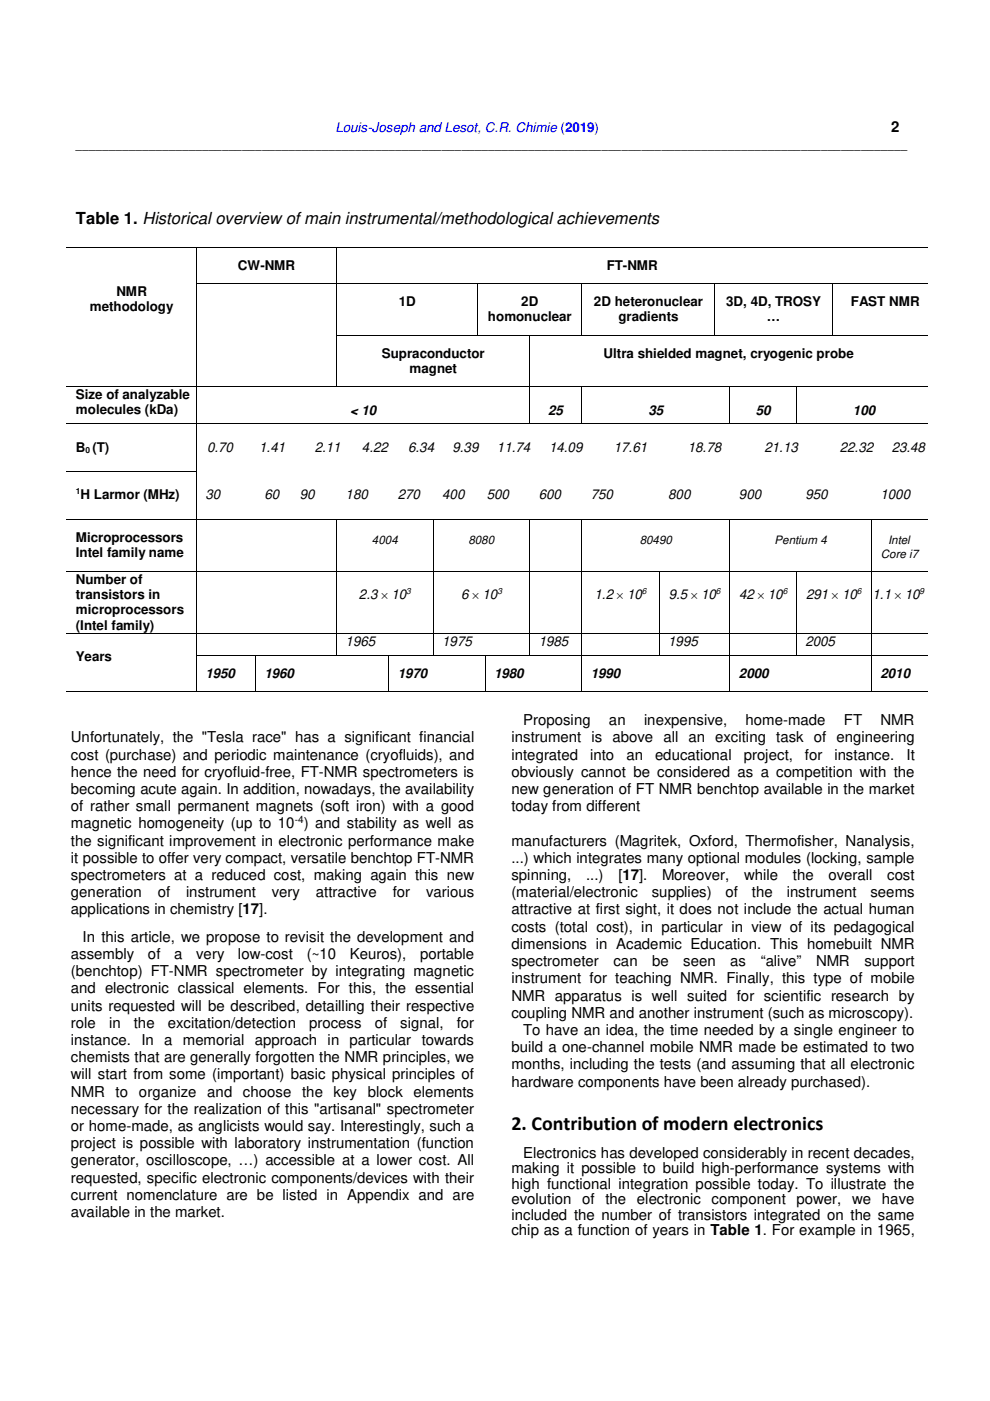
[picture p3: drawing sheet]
<svg xmlns="http://www.w3.org/2000/svg" width="210mm" height="297mm" viewBox="0 0 210 297" stroke-linecap="round" stroke-linejoin="round" font-family="sans-serif">
<defs><g id="words">
<text font-size="4.2" x="108.4" y="239.6">2. Contribution of modern electronics</text>
<text font-size="3.5" x="16.1" y="47.5">Table 1. Historical overview of main instrumental/methodological achievements</text>
<g font-size="3.2">
<text x="188.9" y="27.9">2</text>
<text x="110.9" y="153.7">Proposing</text>
<text x="129.1" y="153.7">an</text>
<text x="136.6" y="153.7">inexpensive,</text>
<text x="158.1" y="153.7">home-made</text>
<text x="178.9" y="153.7">FT</text>
<text x="186.7" y="153.7">NMR</text>
<text x="15" y="157.4">Unfortunately, the &quot;Tesla race&quot; has a significant financial</text>
<text x="15" y="161">cost (purchase) and periodic maintenance (cryofluids), and</text>
<text x="108.4" y="157.4">instrument is above all an exciting task of engineering</text>
<text x="108.4" y="161">integrated</text>
<text x="125.1" y="161">into</text>
<text x="132.8" y="161">an</text>
<text x="138.9" y="161">educational</text>
<text x="157.7" y="161">project,</text>
<text x="170.6" y="161">for</text>
<text x="176.9" y="161">instance.</text>
<text x="192.2" y="161">It</text>
<text x="15" y="164.7">hence the need for cryofluid-free, FT-NMR spectrometers is</text>
<text x="108.4" y="164.7">obviously cannot be considered as a competition with the</text>
<text x="15" y="168.3">becoming acute again. In addition, nowadays, the availability</text>
<text x="15" y="172">of rather small permanent magnets (soft iron) with a good</text>
<text x="108.4" y="168.3">new generation of FT NMR benchtop available in the market</text>
<text x="108.4" y="172">today from different</text>
<text x="15" y="175.6">magnetic homogeneity (up to 10 ) and stability as well as</text>
<text x="15" y="179.3">the significant improvement in electronic performance make</text>
<text x="108.4" y="179.3">manufacturers (Magritek, Oxford, Thermofisher, Nanalysis,</text>
<text x="15" y="182.9">it possible to offer very compact, versatile benchtop FT-NMR</text>
<text x="108.4" y="182.9">...) which integrates many optional modules (locking, sample</text>
<text x="15" y="186.6">spectrometers at a reduced cost, making again this new</text>
<text x="15" y="190.2">generation</text>
<text x="33.4" y="190.2">of</text>
<text x="39.5" y="190.2">instrument</text>
<text x="57.6" y="190.2">very</text>
<text x="67" y="190.2">attractive</text>
<text x="83.3" y="190.2">for</text>
<text x="90.3" y="190.2">various</text>
<text x="108.4" y="186.5">spinning,</text>
<text x="108.4" y="190.2">(material/electronic</text>
<text x="124.3" y="186.5">...)</text>
<text x="131.1" y="186.5">[17].</text>
<text x="138.2" y="190.2">supplies)</text>
<text x="140.4" y="186.5">Moreover,</text>
<text x="153.8" y="190.2">of</text>
<text x="157.8" y="186.5">while</text>
<text x="159.4" y="190.2">the</text>
<text x="166.8" y="190.2">instrument</text>
<text x="168.1" y="186.5">the</text>
<text x="175.6" y="186.5">overall</text>
<text x="184.6" y="190.2">seems</text>
<text x="188.1" y="186.5">cost</text>
<text x="15" y="193.8">applications in chemistry [17].</text>
<text x="108.4" y="193.9">attractive at first sight, it does not include the actual human</text>
<text x="108.4" y="197.5">costs (total cost), in particular in view of its pedagogical</text>
<text x="15" y="203.3">assembly</text>
<text x="17.5" y="199.6">In this article, we propose to revisit the development and</text>
<text x="31.4" y="203.3">of</text>
<text x="36.9" y="203.3">a</text>
<text x="41.6" y="203.3">very</text>
<text x="50.5" y="203.3">low-cost</text>
<text x="65.1" y="203.3">(~10</text>
<text x="74.2" y="203.3">Keuros),</text>
<text x="89.1" y="203.3">portable</text>
<text x="108.4" y="201.2">dimensions in Academic Education. This homebuilt NMR</text>
<text x="15" y="207">(benchtop) FT-NMR spectrometer by integrating magnetic</text>
<text x="108.4" y="204.9">spectrometer</text>
<text x="108.4" y="208.5">instrument for teaching NMR. Finally, this type of mobile</text>
<text x="130" y="204.9">can</text>
<text x="138.3" y="204.9">be</text>
<text x="144.9" y="204.9">seen</text>
<text x="154.8" y="204.9">as</text>
<text x="161.3" y="204.9">“alive”</text>
<text x="173" y="204.9">NMR</text>
<text x="183.3" y="204.9">support</text>
<text x="15" y="210.6">and electronic classical elements. For this, the essential</text>
<text x="15" y="214.2">units requested will be described, detailling their respective</text>
<text x="108.4" y="212.1">NMR apparatus is well suited for scientific research by</text>
<text x="108.4" y="215.8">coupling NMR and another instrument (such as microscopy).</text>
<text x="15" y="217.9">role</text>
<text x="15" y="221.6">instance. In a memorial approach in particular towards</text>
<text x="23.1" y="217.9">in</text>
<text x="28.4" y="217.9">the</text>
<text x="35.6" y="217.9">excitation/detection</text>
<text x="65.5" y="217.9">process</text>
<text x="79.5" y="217.9">of</text>
<text x="84.9" y="217.9">signal,</text>
<text x="96.9" y="217.9">for</text>
<text x="110.9" y="219.5">To have an idea, the time needed by a single engineer to</text>
<text x="15" y="225.2">chemists that are generally forgotten the NMR principles, we</text>
<text x="108.4" y="223.1">build a one-channel mobile NMR made be estimated to two</text>
<text x="108.4" y="226.7">months, including the tests (and assuming that all electronic</text>
<text x="15" y="228.9">will start from some (important) basic physical principles of</text>
<text x="15" y="232.5">NMR</text>
<text x="24.5" y="232.5">to</text>
<text x="29.5" y="232.5">organize</text>
<text x="43.9" y="232.5">and</text>
<text x="51.5" y="232.5">choose</text>
<text x="64.1" y="232.5">the</text>
<text x="70.7" y="232.5">key</text>
<text x="78" y="232.5">block</text>
<text x="87.7" y="232.5">elements</text>
<text x="108.4" y="230.4">hardware components have been already purchased).</text>
<text x="15" y="236.2">necessary for the realization of this &quot;artisanal&quot; spectrometer</text>
<text x="15" y="239.8">or home-made, as anglicists would say. Interestingly, such a</text>
<text x="15" y="243.5">project is possible with laboratory instrumentation (function</text>
<text x="110.9" y="245.5">Electronics has developed considerably in recent decades,</text>
<text x="15" y="247.1">generator, oscilloscope, …) accessible at a lower cost. All</text>
<text x="15" y="250.7">requested, specific electronic components/devices with their</text>
<text x="108.4" y="248.8">making it possible to build high-performance systems with</text>
<text x="15" y="254.4">current nomenclature are be listed in Appendix and are</text>
<text x="108.4" y="252.1">high functional integration possible today. To illustrate the</text>
<text x="108.4" y="255.4">evolution</text>
<text x="123.4" y="255.4">of</text>
<text x="128.4" y="255.4">the</text>
<text x="135" y="255.4">electronic</text>
<text x="150.9" y="255.4">component</text>
<text x="168.9" y="255.4">power,</text>
<text x="180.7" y="255.4">we</text>
<text x="187" y="255.4">have</text>
<text x="15" y="258.1">available in the market.</text>
<text x="108.4" y="258.6">included the number of transistors integrated on the same</text>
<text x="108.4" y="261.8">chip as a function of years in Table 1. For example in 1965,</text>
</g>
<text font-size="2.8" fill="#00f" x="71.1" y="27.9">Louis-Joseph and Lesot, C.R. Chimie (2019)</text>
<g font-size="2.8">
<text x="16.1" y="31.5">_____________________________________________________________________________________________________________________________</text>
<text x="50.5" y="57.3">CW-NMR</text>
<text x="128.7" y="57.3">FT-NMR</text>
<text x="19" y="65.9">methodology</text>
<text x="24.7" y="62.7">NMR</text>
<text x="84.5" y="64.9">1D</text>
<text x="110.5" y="64.9">2D</text>
<text x="125.9" y="64.9">2D heteronuclear</text>
<text x="154" y="64.9">3D, 4D, TROSY</text>
<text x="180.4" y="64.9">FAST NMR</text>
<text x="103.5" y="68.2">homonuclear</text>
<text x="131.1" y="68.2">gradients</text>
<text x="162.6" y="68.2">…</text>
<text x="80.9" y="75.8">Supraconductor</text>
<text x="128" y="75.8">Ultra shielded magnet, cryogenic probe</text>
<text x="86.8" y="79.1">magnet</text>
<text x="16.1" y="84.6">Size of analyzable</text>
<text x="16.1" y="87.8">molecules (kDa)</text>
<text x="74.2" y="87.9">&lt; 10</text>
<text x="116.2" y="87.9">25</text>
<text x="137.5" y="87.9">35</text>
<text x="160.2" y="87.9">50</text>
<text x="180.8" y="87.9">100</text>
<text x="16.1" y="95.8">B (T)</text>
<text x="43.9" y="95.8">0.70</text>
<text x="54.9" y="95.8">1.41</text>
<text x="66.7" y="95.8">2.11</text>
<text x="76.8" y="95.8">4.22</text>
<text x="86.5" y="95.8">6.34</text>
<text x="95.9" y="95.8">9.39</text>
<text x="105.4" y="95.8">11.74</text>
<text x="116.4" y="95.8">14.09</text>
<text x="130.1" y="95.8">17.61</text>
<text x="145.8" y="95.8">18.78</text>
<text x="162.1" y="95.8">21.13</text>
<text x="178.1" y="95.8">22.32</text>
<text x="189.1" y="95.8">23.48</text>
<text x="17.1" y="105.8">H Larmor (MHz)</text>
<text x="43.6" y="105.9">30</text>
<text x="56" y="105.9">60</text>
<text x="63.5" y="105.9">90</text>
<text x="73.3" y="105.9">180</text>
<text x="84.3" y="105.9">270</text>
<text x="93.8" y="105.9">400</text>
<text x="103.2" y="105.9">500</text>
<text x="114.2" y="105.9">600</text>
<text x="125.3" y="105.9">750</text>
<text x="141.7" y="105.9">800</text>
<text x="156.7" y="105.9">900</text>
<text x="170.8" y="105.9">950</text>
<text x="186.7" y="105.9">1000</text>
<text x="16.1" y="115">Microprocessors</text>
<text x="16.1" y="118.2">Intel family name</text>
<text x="16.1" y="123.7">Number of</text>
<text x="16.1" y="127">transistors in</text>
<text x="16.1" y="130.3">microprocessors</text>
<text x="76.1" y="127">2.3</text>
<text x="83" y="127">10</text>
<text x="97.8" y="127">6</text>
<text x="102.3" y="127">10</text>
<text x="126.1" y="127">1.2</text>
<text x="133" y="127">10</text>
<text x="141.8" y="127">9.5</text>
<text x="148.7" y="127">10</text>
<text x="156.7" y="127">42</text>
<text x="162.8" y="127">10</text>
<text x="170.9" y="127">291</text>
<text x="178.6" y="127">10</text>
<text x="185" y="127">1.1</text>
<text x="191.9" y="127">10</text>
<text x="16.1" y="133.5">(Intel family)</text>
<text x="73.3" y="136.9">1965</text>
<text x="93.8" y="136.9">1975</text>
<text x="114.2" y="136.9">1985</text>
<text x="141.7" y="136.9">1995</text>
<text x="170.8" y="136.9">2005</text>
<text x="16.1" y="140.2">Years</text>
<text x="43.6" y="143.8">1950</text>
<text x="56" y="143.8">1960</text>
<text x="84.3" y="143.8">1970</text>
<text x="104.8" y="143.8">1980</text>
<text x="125.3" y="143.8">1990</text>
<text x="156.7" y="143.8">2000</text>
<text x="186.7" y="143.8">2010</text>
</g>
<g font-size="2.5">
<text x="78.9" y="115.4">4004</text>
<text x="99.3" y="115.4">8080</text>
<text x="135.6" y="115.4">80490</text>
<text x="164.2" y="115.4">Pentium 4</text>
<text x="186.8" y="118.3">Core i7</text>
<text x="188.3" y="115.4">Intel</text>
<text x="80.9" y="127">×</text>
<text x="100.2" y="127">×</text>
<text x="130.8" y="127">×</text>
<text x="146.5" y="127">×</text>
<text x="160.7" y="127">×</text>
<text x="176.4" y="127">×</text>
<text x="189.7" y="127">×</text>
</g>
<text font-size="2.1" x="62.5" y="174.6">-4</text>
<g font-size="1.8">
<text x="18.1" y="96.1">0</text>
<text x="16.1" y="104.8">1</text>
<text x="86.1" y="126">3</text>
<text x="105.5" y="126">3</text>
<text x="136.1" y="126">6</text>
<text x="151.8" y="126">6</text>
<text x="165.9" y="126">6</text>
<text x="181.7" y="126">6</text>
<text x="195" y="126">9</text>
</g>
</g></defs>
<g fill="none" stroke="#000" stroke-width=".21">
<path d="M14.2 52.5h27.4M41.7 52.6v7.5M41.7 52.5h29.6M71.4 52.6v7.5M71.5 52.5h125.2M41.7 60.3v10.7M41.7 71.2v10.7M41.7 60.2h29.6M71.4 60.3v10.7M71.4 71.2v10.7M71.5 60.2h29.7M71.5 71.1h29.7"/>
<path d="M101.3 60.3v10.7M101.4 60.2h21.9M101.4 71.1h10.8M112.3 71.2v10.7M112.4 71.1h10.9M123.4 60.3v10.7M123.4 60.2h28.1M123.4 71.1h28.1M151.6 60.3v10.7M151.7 60.2h24.7M151.7 71.1h24.7M176.4 60.3v10.7"/>
<path d="M176.5 60.2h20.2M176.5 71.1h20.2M14.2 82h27.4M14.2 89.9h27.4M14.2 100h27.4M41.7 82.1v7.7M41.7 90v9.9M41.7 82h29.6M41.7 89.9h9.9M51.8 89.9h12M64 89.9h11.1M71.5 82h40.7"/>
<path d="M75.3 89.9h9.3M84.8 89.9h9.2M94.1 89.9h9.3M103.6 89.9h8.6M112.3 82.1v7.7M112.4 82h10.9M112.4 89.9h2.1M114.6 89.9h8.7M123.4 82.1v7.7M123.4 82h31.3M123.4 89.9h2.1M125.6 89.9h16.3"/>
<path d="M142.1 89.9h12.6M154.8 82.1v7.7M154.9 82h13.9M154.9 89.9h2M157.1 89.9h11.7M168.9 82.1v7.7M169 82h27.7M169 89.9h5.4M174.6 89.9h12.3M187.1 89.9h9.6M14.2 110.2h27.4M41.7 100.1v10.1"/>
<path d="M41.7 110.3v10.7M41.7 110.2h12.4M54.3 110.2h7.3M61.8 110.2h9.5M71.4 110.3v10.7M71.6 110.2h10.8M82.6 110.2h9.2M91.9 110.3v10.7M92.1 110.2h9.2M101.5 110.2h10.7M112.3 110.3v10.7M112.6 110.2h10.7"/>
<path d="M123.4 110.3v10.7M123.6 110.2h16.2M140 110.2h14.7M154.8 110.3v10.7M155 110.2h13.9M169 110.2h15.7M184.8 110.3v10.7M185 110.2h11.7M14.2 121.1h27.4M14.2 134.3h27.4M41.7 121.2v13M41.7 134.4v4.5"/>
<path d="M41.7 139v7.5M41.7 121.1h29.6M41.7 134.3h29.6M41.7 138.9h12.4M54.1 139v7.5M54.2 138.9h17.1M71.4 121.2v13M71.4 134.4v4.5M71.5 121.1h20.3M71.5 134.3h20.3M71.5 138.9h10.8M82.4 139v7.5"/>
<path d="M82.5 138.9h9.3M91.9 121.2v13M91.9 134.4v4.5M91.9 121.1h20.3M91.9 134.3h20.3M91.9 138.9h10.9M102.9 139v7.5M103 138.9h9.2M112.3 121.2v13M112.3 134.4v4.5M112.4 121.1h10.9M112.4 134.3h10.9"/>
<path d="M112.4 138.9h10.9M123.4 121.2v13M123.4 134.4v4.5M123.4 139v7.5M123.4 121.1h16.3M123.4 134.3h16.3M123.4 138.9h16.3M139.8 121.2v13M139.8 134.4v4.5M139.9 121.1h14.8M139.9 134.3h14.8M139.9 138.9h14.8"/>
<path d="M154.8 121.2v13M154.8 134.4v4.5M154.8 139v7.5M154.9 121.1h13.9M154.9 134.3h13.9M154.9 138.9h13.9M168.9 121.2v13M168.9 134.4v4.5M169 121.1h15.7M169 134.3h15.7M169 138.9h15.7M184.8 121.2v13"/>
<path d="M184.8 134.4v4.5M184.8 139v7.5M184.9 121.1h11.8M184.9 134.3h11.8M184.9 138.9h11.8M14.2 146.6h27.4M41.7 146.6h12.4M54.2 146.6h28.1M82.5 146.6h20.3M103 146.6h20.3M123.4 146.6h31.3M154.9 146.6h29.8"/>
<path d="M184.9 146.6h11.8"/>
</g>
<g fill="#000">
<path d="M41.6 52.5h.1v.1h-.1zM71.3 52.5h.2v.1h-.2zM41.6 60.1h.1v.2h-.1zM41.6 71h.1v.2h-.1zM71.3 60.1h.2v.2h-.2zM71.3 71h.2v.2h-.2zM101.2 60.1h.2v.2h-.2zM101.2 71h.2v.2h-.2zM112.2 71h.2v.2h-.2zM123.3 60.1h.1v.2h-.1zM123.3 71h.1v.2h-.1zM151.5 60.1h.2v.2h-.2z"/>
<path d="M151.5 71h.2v.2h-.2zM176.4 60.1h.1v.2h-.1zM176.4 71h.1v.2h-.1zM41.6 81.9h.1v.2h-.1zM41.6 89.8h.1v.2h-.1zM51.6 89.8h.2v.2h-.2zM63.8 89.8h.2v.2h-.2zM71.3 81.9h.2v.2h-.2zM75.1 89.8h.2v.2h-.2zM84.6 89.8h.2v.2h-.2zM94 89.8h.1v.2h-.1zM103.4 89.8h.2v.2h-.2z"/>
<path d="M112.2 81.9h.2v.2h-.2zM112.2 89.8h.2v.2h-.2zM114.5 89.8h.1v.2h-.1zM123.3 81.9h.1v.2h-.1zM123.3 89.8h.1v.2h-.1zM125.5 89.8h.1v.2h-.1zM141.9 89.8h.2v.2h-.2zM154.7 81.9h.2v.2h-.2zM154.7 89.8h.2v.2h-.2zM156.9 89.8h.2v.2h-.2zM168.8 81.9h.2v.2h-.2zM168.8 89.8h.2v.2h-.2z"/>
<path d="M174.4 89.8h.2v.2h-.2zM186.9 89.8h.2v.2h-.2zM41.6 99.9h.1v.2h-.1zM41.6 110.2h.1v.1h-.1zM54.1 110.2h.2v.1h-.2zM61.6 110.2h.2v.1h-.2zM71.3 110.2h.2v.1h-.2zM71.5 110.2h.1v.1h-.1zM82.4 110.2h.2v.1h-.2zM91.8 110.2h.1v.1h-.1zM91.9 110.2h.2v.1h-.2zM101.3 110.2h.2v.1h-.2z"/>
<path d="M112.2 110.2h.2v.1h-.2zM112.4 110.2h.2v.1h-.2zM123.3 110.2h.1v.1h-.1zM123.4 110.2h.2v.1h-.2zM139.8 110.2h.2v.1h-.2zM154.7 110.2h.2v.1h-.2zM154.9 110.2h.1v.1h-.1zM168.9 110.2h.1v.1h-.1zM184.7 110.2h.2v.1h-.2zM184.9 110.2h.1v.1h-.1zM41.6 121h.1v.2h-.1zM41.6 134.2h.1v.2h-.1z"/>
<path d="M41.6 138.9h.1v.1h-.1zM54.1 138.9h.1v.1h-.1zM71.3 121h.2v.2h-.2zM71.3 134.2h.2v.2h-.2zM71.3 138.9h.2v.1h-.2zM82.3 138.9h.2v.1h-.2zM91.8 121h.1v.2h-.1zM91.8 134.2h.1v.2h-.1zM91.8 138.9h.1v.1h-.1zM102.8 138.9h.2v.1h-.2zM112.2 121h.2v.2h-.2zM112.2 134.2h.2v.2h-.2z"/>
<path d="M112.2 138.9h.2v.1h-.2zM123.3 121h.1v.2h-.1zM123.3 134.2h.1v.2h-.1zM123.3 138.9h.1v.1h-.1zM139.7 121h.2v.2h-.2zM139.7 134.2h.2v.2h-.2zM139.7 138.9h.2v.1h-.2zM154.7 121h.2v.2h-.2zM154.7 134.2h.2v.2h-.2zM154.7 138.9h.2v.1h-.2zM168.8 121h.2v.2h-.2zM168.8 134.2h.2v.2h-.2z"/>
<path d="M168.8 138.9h.2v.1h-.2zM184.7 121h.2v.2h-.2zM184.7 134.2h.2v.2h-.2zM184.7 138.9h.2v.1h-.2zM41.6 146.5h.1v.2h-.1zM54.1 146.5h.1v.2h-.1zM82.3 146.5h.2v.2h-.2zM102.8 146.5h.2v.2h-.2zM123.3 146.5h.1v.2h-.1zM154.7 146.5h.2v.2h-.2zM184.7 146.5h.2v.2h-.2z"/>
</g>
<use href="#words"/>
</svg>
